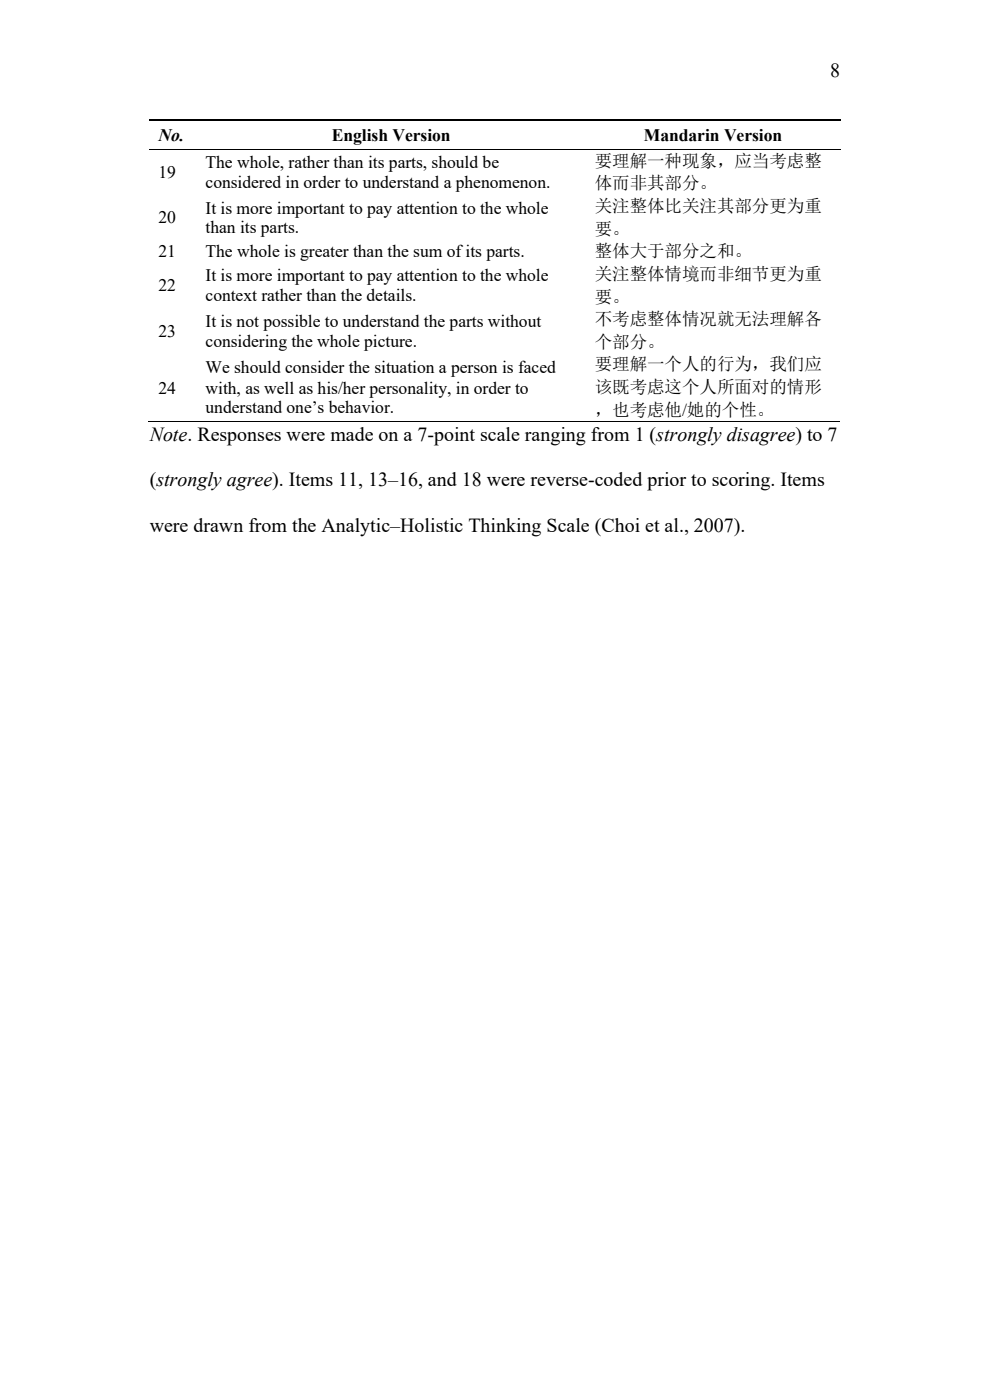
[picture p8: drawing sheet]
<svg xmlns="http://www.w3.org/2000/svg" width="210mm" height="297mm" viewBox="0 0 210 297" stroke-linecap="round" stroke-linejoin="round" font-family="sans-serif">
<defs><g id="words">
<g font-size="4.2">
<text x="176.1" y="16.4">8</text>
<text x="31.7" y="93.5">Note. Responses were made on a 7-point scale ranging from 1 (strongly disagree) to 7</text>
<text x="31.7" y="103.2">(strongly agree). Items 11, 13–16, and 18 were reverse-coded prior to scoring. Items</text>
<text x="31.7" y="112.9">were drawn from the Analytic–Holistic Thinking Scale (Choi et al., 2007).</text>
</g>
<g font-size="3.7">
<text x="33.6" y="30">No.</text>
<text x="70.4" y="30">English Version</text>
<text x="136.6" y="30">Mandarin Version</text>
<text x="43.6" y="35.6">The whole, rather than its parts, should be</text>
<text x="126.2" y="35.4">要理解一种现象，应当考虑整</text>
<text x="33.6" y="37.8">19</text>
<text x="43.6" y="40">considered in order to understand a phenomenon.</text>
<text x="126.2" y="40.1">体而非其部分。</text>
<text x="33.6" y="47.4">20</text>
<text x="43.6" y="45.3">It is more important to pay attention to the whole</text>
<text x="126.2" y="45">关注整体比关注其部分更为重</text>
<text x="43.6" y="49.5">than its parts.</text>
<text x="126.2" y="49.8">要。</text>
<text x="33.6" y="54.6">21</text>
<text x="43.6" y="54.6">The whole is greater than the sum of its parts.</text>
<text x="43.6" y="59.7">It is more important to pay attention to the whole</text>
<text x="126.2" y="54.6">整体大于部分之和。</text>
<text x="126.2" y="59.4">关注整体情境而非细节更为重</text>
<text x="33.6" y="61.8">22</text>
<text x="43.6" y="63.9">context rather than the details.</text>
<text x="126.2" y="64.2">要。</text>
<text x="33.6" y="71.5">23</text>
<text x="43.6" y="69.3">It is not possible to understand the parts without</text>
<text x="126.2" y="69">不考虑整体情况就无法理解各</text>
<text x="43.6" y="73.6">considering the whole picture.</text>
<text x="126.2" y="73.8">个部分。</text>
<text x="33.6" y="83.5">24</text>
<text x="43.6" y="79.2">We should consider the situation a person is faced</text>
<text x="43.6" y="83.5">with, as well as his/her personality, in order to</text>
<text x="126.2" y="78.6">要理解一个人的行为，我们应</text>
<text x="126.2" y="83.4">该既考虑这个人所面对的情形</text>
<text x="43.6" y="87.7">understand one’s behavior.</text>
<text x="126.2" y="88.2">，也考虑他/她的个性。</text>
</g>
</g></defs>
<path d="M31.7 25.5h10M42 25.5h82.3M124.5 25.5h53.7" fill="none" stroke="#000" stroke-width=".25"/>
<path d="M41.7 25.4h.3v.3h-.3zM41.7 31.7h.2v.1h-.2zM124.3 25.4h.2v.3h-.2zM124.3 31.7h.2v.1h-.2zM41.5 89.3h.2v.2h-.2zM124 89.3h.2v.2h-.2z" fill="#000"/>
<path d="M31.7 31.8h10M41.9 31.8h82.4M124.5 31.8h53.7M31.5 89.4h146.7" fill="none" stroke="#000" stroke-width=".21"/>
<use href="#words"/>
</svg>
